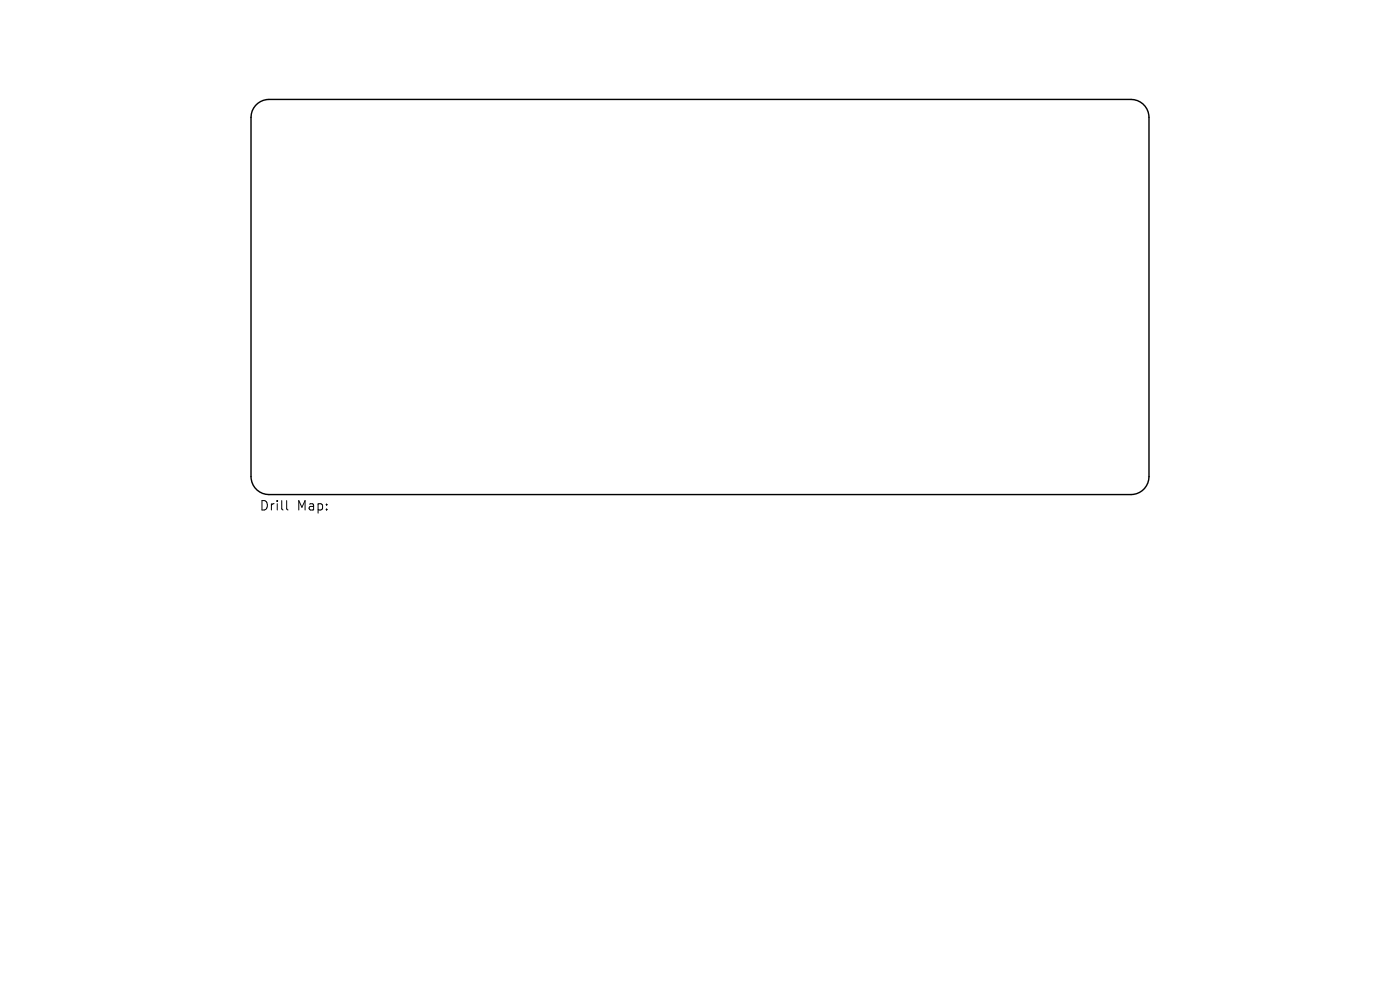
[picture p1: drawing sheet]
<svg xmlns="http://www.w3.org/2000/svg" width="297mm" height="210mm" viewBox="0 0 297 210" stroke-linecap="round" stroke-linejoin="round" font-family="sans-serif">
<defs><g id="words">
<g font-size="2.8">
<text x="55.1" y="108.5">Drill</text>
<text x="63" y="108.5">Map:</text>
</g>
</g></defs>
<path d="M54.2 22.4a3.8 3.8 0 0 1 2.9-1.3h182.8a3.8 3.8 0 0 1 3.9 3.8v76.2a3.8 3.8 0 0 1-3.9 3.8h-182.8a3.8 3.8 0 0 1-3.8-3.8v-76.2a3.8 3.8 0 0 1 .9-2.5z" fill="none" stroke="#000" stroke-width=".3"/>
<path d="M60.8 106.2v1.7l.3 .3" fill="none" stroke="#000" stroke-width=".21"/>
<use href="#words"/>
</svg>
